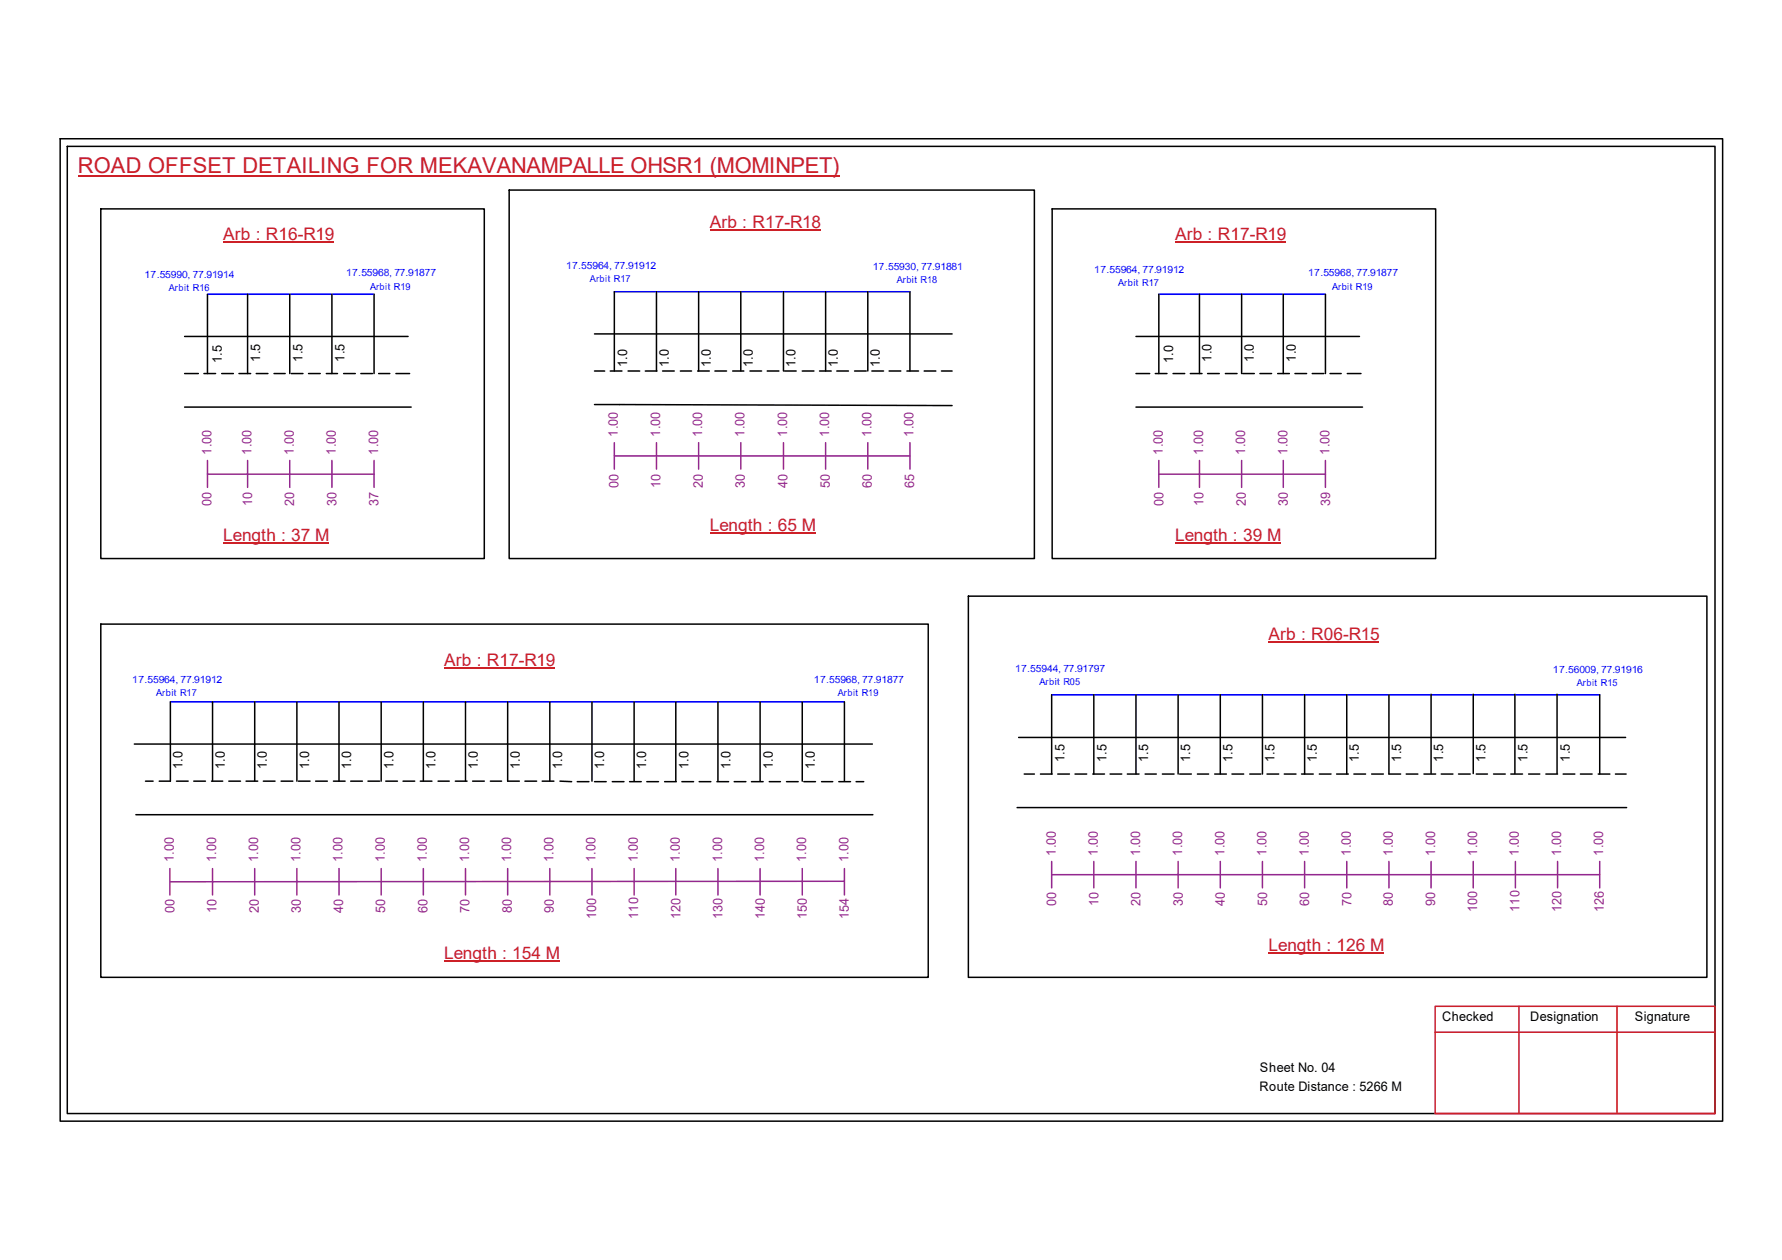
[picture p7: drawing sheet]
<svg xmlns="http://www.w3.org/2000/svg" width="297mm" height="210mm" viewBox="0 0 297 210" stroke-linecap="round" stroke-linejoin="round" font-family="sans-serif">
<defs><g id="words">
<text font-size="3.6" fill="#cd2027" x="13" y="28.9">ROAD OFFSET DETAILING FOR MEKAVANAMPALLE OHSR1 (MOMINPET)</text>
<g font-size="2.9" fill="#cd2027">
<text x="37.2" y="40">Arb : R16-R19</text>
<text x="118.3" y="38">Arb : R17-R18</text>
<text x="195.9" y="40">Arb : R17-R19</text>
<text x="118.3" y="88.4">Length : 65 M</text>
<text x="37.2" y="90.2">Length : 37 M</text>
<text x="195.9" y="90.2">Length : 39 M</text>
<text x="211.5" y="106.6">Arb : R06-R15</text>
<text x="74" y="110.9">Arb : R17-R19</text>
<text x="74" y="159.7">Length : 154 M</text>
<text x="211.5" y="158.5">Length : 126 M</text>
</g>
<g font-size="2.2">
<text x="37" y="60.5" transform="rotate(-90 37 60.5)">1.5</text>
<text x="43.4" y="60.3" transform="rotate(-90 43.4 60.3)">1.5</text>
<text x="50.4" y="60.3" transform="rotate(-90 50.4 60.3)">1.5</text>
<text x="57.4" y="60.3" transform="rotate(-90 57.4 60.3)">1.5</text>
<text x="104.5" y="61.2" transform="rotate(-90 104.5 61.2)">1.0</text>
<text x="111.5" y="61.2" transform="rotate(-90 111.5 61.2)">1.0</text>
<text x="118.5" y="61.2" transform="rotate(-90 118.5 61.2)">1.0</text>
<text x="125.5" y="61.2" transform="rotate(-90 125.5 61.2)">1.0</text>
<text x="132.6" y="61.2" transform="rotate(-90 132.6 61.2)">1.0</text>
<text x="139.7" y="61.2" transform="rotate(-90 139.7 61.2)">1.0</text>
<text x="146.7" y="61.2" transform="rotate(-90 146.7 61.2)">1.0</text>
<text x="195.5" y="60.5" transform="rotate(-90 195.5 60.5)">1.0</text>
<text x="202" y="60.3" transform="rotate(-90 202 60.3)">1.0</text>
<text x="209" y="60.3" transform="rotate(-90 209 60.3)">1.0</text>
<text x="216" y="60.3" transform="rotate(-90 216 60.3)">1.0</text>
<text x="30.4" y="128.2" transform="rotate(-90 30.4 128.2)">1.0</text>
<text x="37.5" y="128.2" transform="rotate(-90 37.5 128.2)">1.0</text>
<text x="44.5" y="128.2" transform="rotate(-90 44.5 128.2)">1.0</text>
<text x="51.5" y="128.2" transform="rotate(-90 51.5 128.2)">1.0</text>
<text x="58.5" y="128.2" transform="rotate(-90 58.5 128.2)">1.0</text>
<text x="65.6" y="128.2" transform="rotate(-90 65.6 128.2)">1.0</text>
<text x="72.6" y="128.2" transform="rotate(-90 72.6 128.2)">1.0</text>
<text x="79.6" y="128.2" transform="rotate(-90 79.6 128.2)">1.0</text>
<text x="86.7" y="128.2" transform="rotate(-90 86.7 128.2)">1.0</text>
<text x="93.7" y="128.2" transform="rotate(-90 93.7 128.2)">1.0</text>
<text x="100.7" y="128.2" transform="rotate(-90 100.7 128.2)">1.0</text>
<text x="107.7" y="128.2" transform="rotate(-90 107.7 128.2)">1.0</text>
<text x="114.8" y="128.2" transform="rotate(-90 114.8 128.2)">1.0</text>
<text x="121.8" y="128.2" transform="rotate(-90 121.8 128.2)">1.0</text>
<text x="128.8" y="128.2" transform="rotate(-90 128.8 128.2)">1.0</text>
<text x="135.8" y="128.2" transform="rotate(-90 135.8 128.2)">1.0</text>
<text x="177.4" y="127" transform="rotate(-90 177.4 127)">1.5</text>
<text x="184.4" y="127" transform="rotate(-90 184.4 127)">1.5</text>
<text x="191.4" y="127" transform="rotate(-90 191.4 127)">1.5</text>
<text x="198.4" y="127" transform="rotate(-90 198.4 127)">1.5</text>
<text x="205.4" y="127" transform="rotate(-90 205.4 127)">1.5</text>
<text x="212.5" y="127" transform="rotate(-90 212.5 127)">1.5</text>
<text x="219.5" y="127" transform="rotate(-90 219.5 127)">1.5</text>
<text x="226.5" y="127" transform="rotate(-90 226.5 127)">1.5</text>
<text x="233.5" y="126.9" transform="rotate(-90 233.5 126.9)">1.5</text>
<text x="240.6" y="126.9" transform="rotate(-90 240.6 126.9)">1.5</text>
<text x="247.6" y="126.9" transform="rotate(-90 247.6 126.9)">1.5</text>
<text x="254.6" y="126.9" transform="rotate(-90 254.6 126.9)">1.5</text>
<text x="261.7" y="126.9" transform="rotate(-90 261.7 126.9)">1.5</text>
<text x="240.4" y="170.1">Checked</text>
<text x="255.1" y="170.1">Designation</text>
<text x="272.5" y="170.1">Signature</text>
<text x="210" y="178.6">Sheet No. 04</text>
<text x="209.9" y="181.7">Route Distance : 5266 M</text>
</g>
<g font-size="2.2" fill="#93278f">
<text x="35.3" y="75.8" transform="rotate(-90 35.3 75.8)">1.00</text>
<text x="41.9" y="75.8" transform="rotate(-90 41.9 75.8)">1.00</text>
<text x="49" y="75.8" transform="rotate(-90 49 75.8)">1.00</text>
<text x="56" y="75.8" transform="rotate(-90 56 75.8)">1.00</text>
<text x="63" y="75.8" transform="rotate(-90 63 75.8)">1.00</text>
<text x="103" y="72.8" transform="rotate(-90 103 72.8)">1.00</text>
<text x="110" y="72.8" transform="rotate(-90 110 72.8)">1.00</text>
<text x="117" y="72.8" transform="rotate(-90 117 72.8)">1.00</text>
<text x="124.1" y="72.8" transform="rotate(-90 124.1 72.8)">1.00</text>
<text x="131.2" y="72.8" transform="rotate(-90 131.2 72.8)">1.00</text>
<text x="138.2" y="72.8" transform="rotate(-90 138.2 72.8)">1.00</text>
<text x="145.2" y="72.8" transform="rotate(-90 145.2 72.8)">1.00</text>
<text x="152.3" y="72.8" transform="rotate(-90 152.3 72.8)">1.00</text>
<text x="193.8" y="75.8" transform="rotate(-90 193.8 75.8)">1.00</text>
<text x="200.5" y="75.8" transform="rotate(-90 200.5 75.8)">1.00</text>
<text x="207.6" y="75.8" transform="rotate(-90 207.6 75.8)">1.00</text>
<text x="214.6" y="75.8" transform="rotate(-90 214.6 75.8)">1.00</text>
<text x="221.6" y="75.8" transform="rotate(-90 221.6 75.8)">1.00</text>
<text x="103.1" y="81.3" transform="rotate(-90 103.1 81.3)">00</text>
<text x="110.1" y="81.3" transform="rotate(-90 110.1 81.3)">10</text>
<text x="117.1" y="81.3" transform="rotate(-90 117.1 81.3)">20</text>
<text x="124.2" y="81.3" transform="rotate(-90 124.2 81.3)">30</text>
<text x="131.3" y="81.3" transform="rotate(-90 131.3 81.3)">40</text>
<text x="138.3" y="81.3" transform="rotate(-90 138.3 81.3)">50</text>
<text x="145.3" y="81.3" transform="rotate(-90 145.3 81.3)">60</text>
<text x="152.4" y="81.3" transform="rotate(-90 152.4 81.3)">65</text>
<text x="35.3" y="84.2" transform="rotate(-90 35.3 84.2)">00</text>
<text x="42" y="84.2" transform="rotate(-90 42 84.2)">10</text>
<text x="49.1" y="84.2" transform="rotate(-90 49.1 84.2)">20</text>
<text x="56.1" y="84.2" transform="rotate(-90 56.1 84.2)">30</text>
<text x="63.1" y="84.2" transform="rotate(-90 63.1 84.2)">37</text>
<text x="193.9" y="84.2" transform="rotate(-90 193.9 84.2)">00</text>
<text x="200.6" y="84.2" transform="rotate(-90 200.6 84.2)">10</text>
<text x="207.6" y="84.2" transform="rotate(-90 207.6 84.2)">20</text>
<text x="214.7" y="84.2" transform="rotate(-90 214.7 84.2)">30</text>
<text x="221.7" y="84.2" transform="rotate(-90 221.7 84.2)">39</text>
<text x="29" y="143.7" transform="rotate(-90 29 143.7)">1.00</text>
<text x="36" y="143.7" transform="rotate(-90 36 143.7)">1.00</text>
<text x="43" y="143.7" transform="rotate(-90 43 143.7)">1.00</text>
<text x="50.1" y="143.7" transform="rotate(-90 50.1 143.7)">1.00</text>
<text x="57.1" y="143.7" transform="rotate(-90 57.1 143.7)">1.00</text>
<text x="64.1" y="143.7" transform="rotate(-90 64.1 143.7)">1.00</text>
<text x="71.2" y="143.7" transform="rotate(-90 71.2 143.7)">1.00</text>
<text x="78.2" y="143.7" transform="rotate(-90 78.2 143.7)">1.00</text>
<text x="85.2" y="143.7" transform="rotate(-90 85.2 143.7)">1.00</text>
<text x="92.2" y="143.7" transform="rotate(-90 92.2 143.7)">1.00</text>
<text x="99.3" y="143.7" transform="rotate(-90 99.3 143.7)">1.00</text>
<text x="106.3" y="143.7" transform="rotate(-90 106.3 143.7)">1.00</text>
<text x="113.3" y="143.7" transform="rotate(-90 113.3 143.7)">1.00</text>
<text x="120.4" y="143.7" transform="rotate(-90 120.4 143.7)">1.00</text>
<text x="127.4" y="143.7" transform="rotate(-90 127.4 143.7)">1.00</text>
<text x="134.4" y="143.7" transform="rotate(-90 134.4 143.7)">1.00</text>
<text x="141.4" y="143.7" transform="rotate(-90 141.4 143.7)">1.00</text>
<text x="176" y="142.6" transform="rotate(-90 176 142.6)">1.00</text>
<text x="183" y="142.6" transform="rotate(-90 183 142.6)">1.00</text>
<text x="190" y="142.6" transform="rotate(-90 190 142.6)">1.00</text>
<text x="197.1" y="142.6" transform="rotate(-90 197.1 142.6)">1.00</text>
<text x="204.1" y="142.6" transform="rotate(-90 204.1 142.6)">1.00</text>
<text x="211.1" y="142.6" transform="rotate(-90 211.1 142.6)">1.00</text>
<text x="218.1" y="142.6" transform="rotate(-90 218.1 142.6)">1.00</text>
<text x="225.2" y="142.6" transform="rotate(-90 225.2 142.6)">1.00</text>
<text x="232.2" y="142.6" transform="rotate(-90 232.2 142.6)">1.00</text>
<text x="239.2" y="142.6" transform="rotate(-90 239.2 142.6)">1.00</text>
<text x="246.2" y="142.6" transform="rotate(-90 246.2 142.6)">1.00</text>
<text x="253.2" y="142.6" transform="rotate(-90 253.2 142.6)">1.00</text>
<text x="260.2" y="142.6" transform="rotate(-90 260.2 142.6)">1.00</text>
<text x="267.2" y="142.6" transform="rotate(-90 267.2 142.6)">1.00</text>
<text x="29.1" y="152.1" transform="rotate(-90 29.1 152.1)">00</text>
<text x="36.1" y="152.1" transform="rotate(-90 36.1 152.1)">10</text>
<text x="43.1" y="152.1" transform="rotate(-90 43.1 152.1)">20</text>
<text x="50.2" y="152.1" transform="rotate(-90 50.2 152.1)">30</text>
<text x="57.2" y="152.1" transform="rotate(-90 57.2 152.1)">40</text>
<text x="64.2" y="152.1" transform="rotate(-90 64.2 152.1)">50</text>
<text x="71.2" y="152.1" transform="rotate(-90 71.2 152.1)">60</text>
<text x="78.3" y="152.1" transform="rotate(-90 78.3 152.1)">70</text>
<text x="85.3" y="152.1" transform="rotate(-90 85.3 152.1)">80</text>
<text x="92.3" y="152.1" transform="rotate(-90 92.3 152.1)">90</text>
<text x="99.4" y="153.2" transform="rotate(-90 99.4 153.2)">100</text>
<text x="106.4" y="153.2" transform="rotate(-90 106.4 153.2)">110</text>
<text x="113.4" y="153.2" transform="rotate(-90 113.4 153.2)">120</text>
<text x="120.4" y="153.2" transform="rotate(-90 120.4 153.2)">130</text>
<text x="127.5" y="153.2" transform="rotate(-90 127.5 153.2)">140</text>
<text x="134.5" y="153.2" transform="rotate(-90 134.5 153.2)">150</text>
<text x="141.5" y="153.2" transform="rotate(-90 141.5 153.2)">154</text>
<text x="176.1" y="151" transform="rotate(-90 176.1 151)">00</text>
<text x="183.1" y="151" transform="rotate(-90 183.1 151)">10</text>
<text x="190.1" y="151" transform="rotate(-90 190.1 151)">20</text>
<text x="197.1" y="151" transform="rotate(-90 197.1 151)">30</text>
<text x="204.2" y="151" transform="rotate(-90 204.2 151)">40</text>
<text x="211.2" y="151" transform="rotate(-90 211.2 151)">50</text>
<text x="218.2" y="151" transform="rotate(-90 218.2 151)">60</text>
<text x="225.3" y="151" transform="rotate(-90 225.3 151)">70</text>
<text x="232.2" y="151" transform="rotate(-90 232.2 151)">80</text>
<text x="239.2" y="151" transform="rotate(-90 239.2 151)">90</text>
<text x="246.2" y="152" transform="rotate(-90 246.2 152)">100</text>
<text x="253.3" y="152" transform="rotate(-90 253.3 152)">110</text>
<text x="260.3" y="152" transform="rotate(-90 260.3 152)">120</text>
<text x="267.3" y="152" transform="rotate(-90 267.3 152)">126</text>
</g>
<g font-size="1.7" fill="#00f">
<text x="24.1" y="46.3">17.55990, 77.91914</text>
<text x="57.7" y="46.1">17.55968, 77.91877</text>
<text x="94.4" y="44.8">17.55964, 77.91912</text>
<text x="145.5" y="45">17.55930, 77.91881</text>
<text x="182.4" y="45.6">17.55964, 77.91912</text>
<text x="218.1" y="46.1">17.55968, 77.91877</text>
<text x="22.1" y="113.8">17.55964, 77.91912</text>
<text x="135.7" y="113.8">17.55968, 77.91877</text>
<text x="169.2" y="111.9">17.55944, 77.91797</text>
<text x="258.9" y="112.2">17.56009, 77.91916</text>
</g>
<g font-size="1.6" fill="#00f">
<text x="98.3" y="46.9">Arbit R17</text>
<text x="149.5" y="47.2">Arbit R18</text>
<text x="186.4" y="47.7">Arbit R17</text>
<text x="28.1" y="48.5">Arbit R16</text>
<text x="61.7" y="48.3">Arbit R19</text>
<text x="222" y="48.3">Arbit R19</text>
<text x="26" y="115.9">Arbit R17</text>
<text x="139.7" y="115.9">Arbit R19</text>
<text x="173.3" y="114">Arbit R05</text>
<text x="262.8" y="114.3">Arbit R15</text>
</g>
</g></defs>
<g fill="none" stroke="#000" stroke-width=".25">
<path d="M10 23.1h277.1v163.7h-277.1zM11.2 24.4h274.7v161.1h-274.7zM16.8 34.8h63.9v58.2h-63.9zM84.9 31.7h87.5v61.3h-87.5zM175.4 34.8h63.9v58.2h-63.9zM30.8 56h37.2M34.6 49v13.2M41.3 49v13.2M48.3 49v13.2M55.3 49v13.2M62.4 49v13.2M99.1 55.6h59.6"/>
<path d="M102.4 48.6v13.2M109.4 48.6v13.2M116.5 48.6v13.2M123.5 48.6v13.2M130.6 48.6v13.2M137.6 48.6v13.2M144.6 48.6v13.2M151.7 48.6v13.2M189.4 56h37.2M193.2 49v13.2M199.9 49v13.2M207 49v13.2"/>
<path d="M213.9 49v13.2M220.9 49v13.2M30.8 67.8h37.7M30.8 62.2h2.3M34 62.2h1.9M37 62.2h1.9M39.8 62.2h2M42.7 62.2h2M45.7 62.2h1.8M48.6 62.2h1.9M51.4 62.2h2M54.4 62.2h1.9"/>
<path d="M57.3 62.2h1.9M60.2 62.2h1.9M63.1 62.2h1.9M66 62.2h2.3M99.1 67.4l59.6 .2M99.1 61.8h1.7M101.7 61.8h2M104.7 61.8h1.9M107.6 61.8h1.9M110.4 61.8h2M113.4 61.8h1.9M116.3 61.8h1.9"/>
<path d="M119.2 61.8h1.9M122.1 61.8h1.9M125 61.8h2M127.9 61.8h1.9M130.8 61.8h1.9M133.7 61.8h2M136.6 61.8h2M139.5 61.8h1.9M142.4 61.8h2M145.3 61.8h2M148.2 61.8h2M151.2 61.8h1.9"/>
<path d="M154 61.8h2M156.9 61.8h1.8M189.4 67.8h37.7M189.4 62.2h2.2M192.6 62.2h1.9M195.5 62.2h2M198.4 62.2h2M201.3 62.2h1.9M204.3 62.2h1.9M207.1 62.2h2M210 62.2h2M213 62.2h1.9"/>
<path d="M215.9 62.2h1.9M218.7 62.2h2M221.7 62.2h1.9M224.6 62.2h2.3M161.4 99.3h123.1v63.5h-123.1zM16.8 104h137.9v58.8h-137.9zM28.4 116.9v13.2h-1.9M35.4 116.9v13.2M42.5 116.9v13.2M49.5 116.9v13.2M56.5 116.9v13.2M63.5 116.9v13.2"/>
<path d="M70.6 116.9v13.2M77.6 116.9v13.2M84.6 116.9v13.2h2M91.6 116.9v13.2M98.7 116.9v13.2M105.7 116.9v13.2M112.6 116.9v13.2M119.7 116.9v13.2M126.7 116.9v13.2M133.7 116.9v13.2M140.8 116.9v13.2M175.3 115.7v13.2"/>
<path d="M182.3 115.7v13.2M189.4 115.7v13.2M196.4 115.7v13.2M203.4 115.7v13.2M210.4 115.7v13.2M217.5 115.7v13.2M224.5 115.7v13.2M231.5 115.7v13.2h2M238.5 115.7v13.2M245.6 115.7v13.2M252.5 115.7v13.2M259.5 115.7v13.2"/>
<path d="M266.7 115.7v13.2M22.4 124h123M22.6 135.7h122.9M24.3 130.1h1.2M29.4 130.1h2M32.3 130.1h1.9M35.3 130.1h1.8M38.1 130.1h2M41 130.1h2M43.9 130.1h1.9M46.9 130.1h1.9M49.7 130.1h2"/>
<path d="M52.6 130.1h2M55.6 130.1h1.9M58.5 130.1h1.9M61.3 130.1h2M64.3 130.1h1.9M67.2 130.1h1.9M70.1 130.1h1.9M73 130.1h1.9M75.9 130.1h1.9M78.8 130.1h1.9M81.7 130.1h1.9M87.5 130.1h1.9"/>
<path d="M90.4 130.1h1.9M93.3 130.1l2 .1M96.2 130.2h2M99.1 130.2h1.9M102.1 130.2h1.9M104.9 130.2h2M107.8 130.2h2M110.8 130.2h1.9M113.7 130.2h1.9M116.5 130.2h2M119.5 130.2h2M122.4 130.2h1.9"/>
<path d="M125.3 130.2h1.9M128.2 130.2h1.9M131.1 130.2h2M134 130.2h1.9M136.9 130.2h1.9M139.8 130.2h2M142.7 130.2h1.3M169.5 134.5h101.6M169.8 122.9h101.2M170.7 128.9h1.7M173.4 128.9h2M176.3 128.9h2"/>
<path d="M179.2 128.9h1.9M182.2 128.9h1.9M185 128.9h2M187.9 128.9h2M190.9 128.9h1.8M193.8 128.9h1.9M196.6 128.9h2M199.6 128.9h1.9M202.5 128.9h1.9M205.4 128.9h1.9M208.3 128.9h1.9M211.2 128.9h1.9"/>
<path d="M214.1 128.9h1.9M217 128.9h1.9M219.9 128.9h2M222.8 128.9h1.9M225.7 128.9h1.9M228.6 128.9h2M234.4 128.9h1.9M237.4 128.9h1.9M240.2 128.9h2M243.1 128.9h2M246.1 128.9h1.8M249 128.9h1.9"/>
<path d="M251.8 128.9h2M254.8 128.9h1.9M257.7 128.9h1.9M260.6 128.9h1.9M263.4 128.9h2M266.4 128.9h1.9M269.3 128.9h1.8"/>
</g>
<path d="M239.2 167.6h46.7v17.9h-46.7zM239.2 172h46.7M253.2 167.6v17.9M269.5 167.6v17.9" fill="none" stroke="#cc1f26" stroke-width=".25"/>
<path d="M13 29.3h126.9" fill="none" stroke="#cd2027" stroke-width=".25"/>
<path d="M34.6 49h27.8M102.4 48.6h49.3M193.2 49h27.7M28.4 116.9h112.4M175.3 115.7h91.4" fill="none" stroke="#00f" stroke-width=".25"/>
<g fill="none" stroke="#93278f" stroke-width=".25">
<path d="M34.6 79h27.8M34.6 76.7v4.5M41.3 76.7v4.5M48.3 76.7v4.5M55.3 76.7v4.5M62.4 76.7v4.5M102.4 75.9h49.3M102.4 73.7v4.4M109.4 73.7v4.4M116.5 73.7v4.4M123.5 73.7v4.4M130.6 73.7v4.4"/>
<path d="M137.6 73.7v4.4M144.6 73.7v4.4M151.7 73.7v4.4M193.2 79h27.7M193.2 76.7v4.5M199.9 76.7v4.5M207 76.7v4.5M213.9 76.7v4.5M220.9 76.7v4.5M28.3 144.7v4.4M35.4 144.7v4.4M42.5 144.7v4.4"/>
<path d="M49.5 144.7v4.4M56.5 144.7v4.4M63.5 144.7v4.4M70.6 144.7v4.4M77.6 144.7v4.4M84.6 144.7v4.4M91.6 144.7v4.4M98.7 144.7v4.4M105.7 144.7v4.4M112.6 144.7v4.4M119.7 144.7v4.4M126.7 144.7v4.4"/>
<path d="M133.7 144.7v4.4M140.8 146.8l-112.4 .1M140.8 144.7v4.4M175.3 145.7h91.4M175.3 143.5v4.4M182.3 143.5v4.4M189.4 143.5v4.4M196.4 143.5v4.4M203.4 143.5v4.4M210.4 143.5v4.4M217.5 143.5v4.4M224.5 143.5v4.4"/>
<path d="M231.5 143.5v4.4M238.5 143.5v4.4M245.6 143.5v4.4M252.6 143.5v4.4M259.6 143.5v4.4M266.7 143.5v4.4"/>
</g>
<path d="M118.3 38.4h18.5M37.2 40.4h18.5M195.9 40.4h18.4M37.2 90.5h17.6M118.3 88.7h17.6M195.9 90.5h17.6M74 111.3h18.5M211.5 106.9h18.4M211.5 158.8h19.2M74 160h19.3" fill="none" stroke="#cd2027" stroke-width=".17"/>
<use href="#words"/>
</svg>
